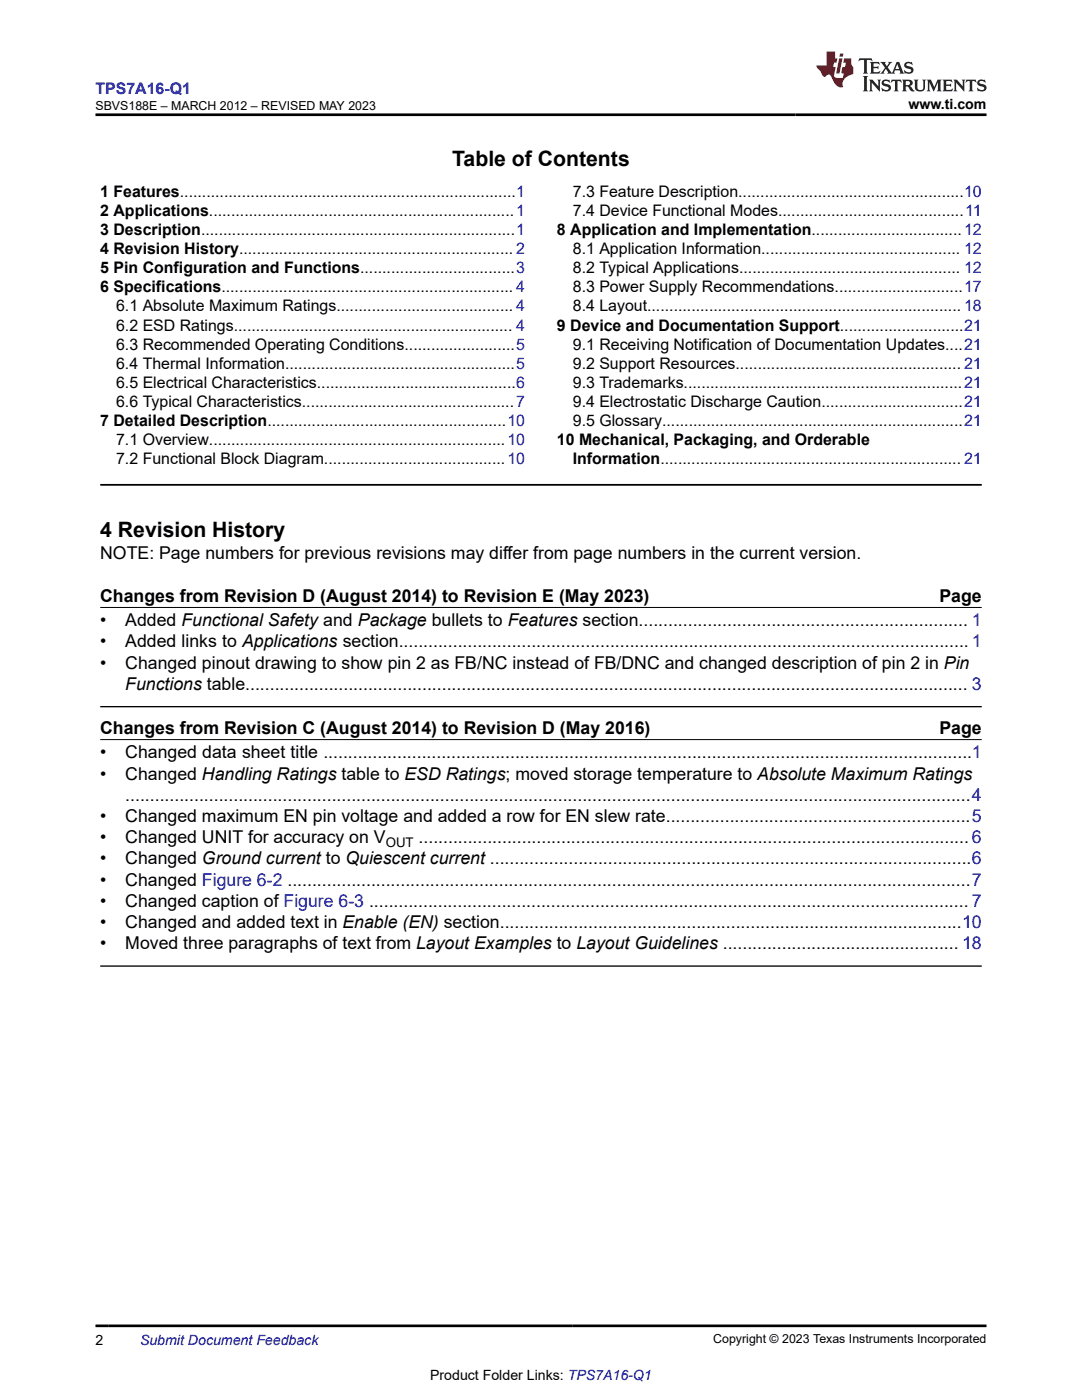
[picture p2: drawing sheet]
<svg xmlns="http://www.w3.org/2000/svg" width="216mm" height="279mm" viewBox="0 0 216 279" stroke-linecap="round" stroke-linejoin="round" font-family="sans-serif">
<defs><g id="words">
<g font-size="4.2">
<text x="90.2" y="33">Table of Contents</text>
<text x="20" y="107.2">4 Revision History</text>
</g>
<g font-size="3.5">
<text x="20" y="111.6">NOTE: Page numbers for previous revisions may differ from page numbers in the current version.</text>
<text x="20" y="120">Changes from Revision D (August 2014) to Revision E (May 2023)</text>
<text x="20" y="125">•</text>
<text x="25" y="125">Added Functional Safety and Package bullets to Features section................................................................... 1</text>
<text x="187.5" y="120">Page</text>
<text x="20" y="129.2">•</text>
<text x="25" y="129.2">Added links to Applications section.................................................................................................................... 1</text>
<text x="20" y="133.4">•</text>
<text x="25" y="133.4">Changed pinout drawing to show pin 2 as FB/NC instead of FB/DNC and changed description of pin 2 in Pin</text>
<text x="25" y="137.7">Functions table................................................................................................................................................... 3</text>
<text x="20" y="146.4">Changes from Revision C (August 2014) to Revision D (May 2016)</text>
<text x="187.5" y="146.4">Page</text>
<text x="20" y="151.4">•</text>
<text x="20" y="155.6">•</text>
<text x="25" y="151.4">Changed data sheet title ....................................................................................................................................1</text>
<text x="25" y="155.6">Changed Handling Ratings table to ESD Ratings; moved storage temperature to Absolute Maximum Ratings</text>
<text x="25" y="159.8">............................................................................................................................................................................4</text>
<text x="20" y="164.1">•</text>
<text x="25" y="164.1">Changed maximum EN pin voltage and added a row for EN slew rate..............................................................5</text>
<text x="20" y="168.3">•</text>
<text x="20" y="172.5">•</text>
<text x="25" y="168.3">Changed UNIT for accuracy on V</text>
<text x="25" y="172.5">Changed Ground current to Quiescent current ..................................................................................................6</text>
<text x="83.5" y="168.3">................................................................................................................6</text>
<text x="20" y="176.8">•</text>
<text x="25" y="176.8">Changed Figure 6-2 ...........................................................................................................................................7</text>
<text x="20" y="181">•</text>
<text x="20" y="185.2">•</text>
<text x="25" y="181">Changed caption of Figure 6-3 .......................................................................................................................... 7</text>
<text x="25" y="185.2">Changed and added text in Enable (EN) section..............................................................................................10</text>
<text x="20" y="189.5">•</text>
<text x="25" y="189.5">Moved three paragraphs of text from Layout Examples to Layout Guidelines ................................................ 18</text>
</g>
<text font-size="3.2" fill="#00f" x="19" y="18.7">TPS7A16-Q1</text>
<g font-size="3.2">
<text x="20" y="39.3">1 Features............................................................................1</text>
<text x="114.3" y="39.3">7.3 Feature Description...................................................10</text>
<text x="20" y="43.1">2 Applications.....................................................................1</text>
<text x="20" y="46.9">3 Description.......................................................................1</text>
<text x="111.1" y="46.9">8 Application and Implementation..................................12</text>
<text x="114.3" y="43.1">7.4 Device Functional Modes..........................................11</text>
<text x="20" y="50.7">4 Revision History.............................................................. 2</text>
<text x="114.3" y="50.7">8.1 Application Information............................................. 12</text>
<text x="20" y="54.5">5 Pin Configuration and Functions...................................3</text>
<text x="20" y="58.3">6 Specifications.................................................................. 4</text>
<text x="114.3" y="54.5">8.2 Typical Applications.................................................. 12</text>
<text x="114.3" y="58.3">8.3 Power Supply Recommendations.............................17</text>
<text x="23.2" y="62.2">6.1 Absolute Maximum Ratings........................................ 4</text>
<text x="23.2" y="66">6.2 ESD Ratings............................................................... 4</text>
<text x="111.1" y="66">9 Device and Documentation Support............................21</text>
<text x="114.3" y="62.2">8.4 Layout....................................................................... 18</text>
<text x="23.2" y="69.8">6.3 Recommended Operating Conditions.........................5</text>
<text x="114.3" y="69.8">9.1 Receiving Notification of Documentation Updates....21</text>
<text x="23.2" y="73.6">6.4 Thermal Information....................................................5</text>
<text x="23.2" y="77.4">6.5 Electrical Characteristics.............................................6</text>
<text x="114.3" y="73.6">9.2 Support Resources................................................... 21</text>
<text x="114.3" y="77.4">9.3 Trademarks...............................................................21</text>
<text x="23.2" y="81.2">6.6 Typical Characteristics................................................7</text>
<text x="114.3" y="81.2">9.4 Electrostatic Discharge Caution................................21</text>
<text x="20" y="85">7 Detailed Description......................................................10</text>
<text x="23.2" y="88.8">7.1 Overview...................................................................10</text>
<text x="111.1" y="88.8">10 Mechanical, Packaging, and Orderable</text>
<text x="114.3" y="85">9.5 Glossary....................................................................21</text>
<text x="23.2" y="92.6">7.2 Functional Block Diagram.........................................10</text>
<text x="114.3" y="92.6">Information.................................................................... 21</text>
</g>
<g font-size="2.8">
<text x="181.3" y="21.8">www.ti.com</text>
<text x="19" y="268.4">2</text>
<text x="85.8" y="275.3">Product Folder Links: TPS7A16-Q1</text>
</g>
<text font-size="2.8" fill="#00f" x="27.9" y="268.4">Submit Document Feedback</text>
<text font-size="2.6" x="77" y="169">OUT</text>
<g font-size="2.5">
<text x="19" y="21.9">SBVS188E – MARCH 2012 – REVISED MAY 2023</text>
<text x="142.3" y="268.1">Copyright © 2023 Texas Instruments Incorporated</text>
</g>
</g></defs>
<path d="M20 96.8h175.9" fill="none" stroke="#000" stroke-width=".35"/>
<path d="M20 121.2h175.9M20 147.6h175.9" fill="none" stroke="#000" stroke-width=".2"/>
<path d="M20 141h175.9M20 192.8h175.9" fill="none" stroke="#000" stroke-width=".26"/>
<path d="M171.5 11.6l-.2 .6 .5-.2h.6v.1v2.2l-.2 .4h1l-.2-.4v-2.2v-.1h.5l.5 .2-.1-.6zM173.6 12.4l.2 .3v1.6l-.2 .4h1.9l.1-.6a1.08 1.08 0 0 1-1.3 .2v-.7h.6l.4 .2v-.7l-.4 .2h-.6v-.5l.2-.2a1 1 0 0 1 1 .3l-.1-.5zM175.7 12.4l.9 1.1-1 1.2h.9l-.2-.2 .5-.8 .4 .8-.2 .2h1.6l-.2-.2 .2-.5h.9l.1 .5-.1 .2h.9l-.2-.4-.8-1.9h-.5l-.9 2.1-.9-1.1 .9-1h-.8l.2 .2-.4 .6-.4-.6 .2-.2zM179 12.8l.4 1h-.7zM180.7 12.5a.65 .65 0 0 0-.2 .7 .65 .65 0 0 0 .6 .5l.6 .1 .1 .3a.79 .79 0 0 1-.7 .4 .79 .79 0 0 1-.7-.5l.1 .7 .2-.1a.93 .93 0 0 0 1.1 0 .93 .93 0 0 0 .4-.9 1.46 1.46 0 0 0-1.2-.6l-.1-.3a1.09 1.09 0 0 1 1.2 .2l-.2-.6-.1 .1-.5-.2zM172.2 15.2l.2 .4v2.2l-.2 .4h1l-.2-.4v-2.2l.2-.4zM173.4 15.9l.2 .4v1.5l-.2 .4h.8l-.3-.4 .1-1.3 1.6 1.8v-2l.2-.4h-.7l.1 .2 .1 1.1-1.2-1.3zM176.2 16a.65 .65 0 0 0-.2 .8 .65 .65 0 0 0 .6 .4l.6 .2 .1 .2a.79 .79 0 0 1-.7 .4 .79 .79 0 0 1-.7-.5l.1 .7 .2-.1a.93 .93 0 0 0 1.1 .1 .93 .93 0 0 0 .4-1 1.46 1.46 0 0 0-1.2-.5l-.1-.4a1.09 1.09 0 0 1 1.2 .2l-.1-.6-.2 .1-.5-.1zM177.9 15.9l-.1 .6a.63 .63 0 0 1 .8-.3v1.6l-.3 .4h1l-.2-.4v-1.6a.66 .66 0 0 1 .8 .3l-.1-.6zM180 15.9l.2 .4v1.5l-.2 .4h1l-.2-.2-.1-.7h.5l.1 .2a.79 .79 0 0 0 1.2 .6l-1-.9a.61 .61 0 0 0 .6-.6 .61 .61 0 0 0-.5-.7zM180.8 16.2h.1a.47 .47 0 0 1 .5 .1 .47 .47 0 0 1 .1 .5l-.1 .1-.7 .1zM182.3 15.9l.2 .2a2.27 2.27 0 0 0 .4 2 1.04 1.04 0 0 0 1.7-.7v-1.3l.2-.2h-.8l.2 .4v1.1a.6 .6 0 0 1-.6 .6 .6 .6 0 0 1-.6-.6v-1.1l.3-.4zM184.9 15.9l.2 .4v1.5l-.2 .4h.8l-.3-.4v-1.4l.9 1.9 .9-1.9v1.4l-.3 .4h1l-.2-.4v-1.5l.2-.4h-.8l-.7 1.5-.6-1.5zM188.1 15.9l.2 .4v1.5l-.2 .4h1.9l.1-.6a1.09 1.09 0 0 1-1.3 .2v-.7h.6l.4 .2v-.6l-.4 .2h-.6v-.6l.2-.1a1.01 1.01 0 0 1 1 .3l-.1-.6zM190.2 15.9l.3 .4v1.5l-.3 .4h.8l-.2-.4v-1.3l1.6 1.8v-2l.2-.4h-.7l.2 .2v1.1l-1.2-1.3zM192.8 15.9l-.1 .6a.63 .63 0 0 1 .8-.3v1.6l-.3 .4h1l-.2-.4v-1.6a.66 .66 0 0 1 .8 .3l-.1-.6zM195.2 16a.65 .65 0 0 0-.2 .8 .65 .65 0 0 0 .6 .4l.6 .2 .2 .2a.79 .79 0 0 1-.7 .4 .79 .79 0 0 1-.7-.5l.1 .7 .2-.1a.93 .93 0 0 0 1 .1 .93 .93 0 0 0 .5-1 1.46 1.46 0 0 0-1.3-.5v-.4a1.09 1.09 0 0 1 1.2 .2l-.2-.6-.2 .1-.5-.1z" fill="#231f20"/>
<path d="M164.9 10.3v2.7h-2l.1 .4 .8 1a.95 .95 0 0 0 1 .9 .59 .59 0 0 1 .5-.4 .59 .59 0 0 1 .5 .3l.4 .8a1.59 1.59 0 0 0 2.1 1.4 1.61 1.61 0 0 1 1-2.3l1-.3-.1-1.5a1.59 1.59 0 0 1-.3-1.7h-1.5l-.2 .9h.6l-.2 .9h-.5l-.2 .9v.3l.4 .1-.1 .9h-.7a.73 .73 0 0 1-1-.7l.3-1.5h-.5l.1-.9h.5l.2-.9h-.5v-1.3zM167.4 11.6l-.6 3.1h.7l.6-3.1zM167.6 10.7l-.1 .6h.7l.1-.6z" fill="#ed1c24"/>
<path d="M19 22.9h177.8M19 264.6h177.8" fill="none" stroke="#000" stroke-width=".53"/>
<use href="#words"/>
</svg>
